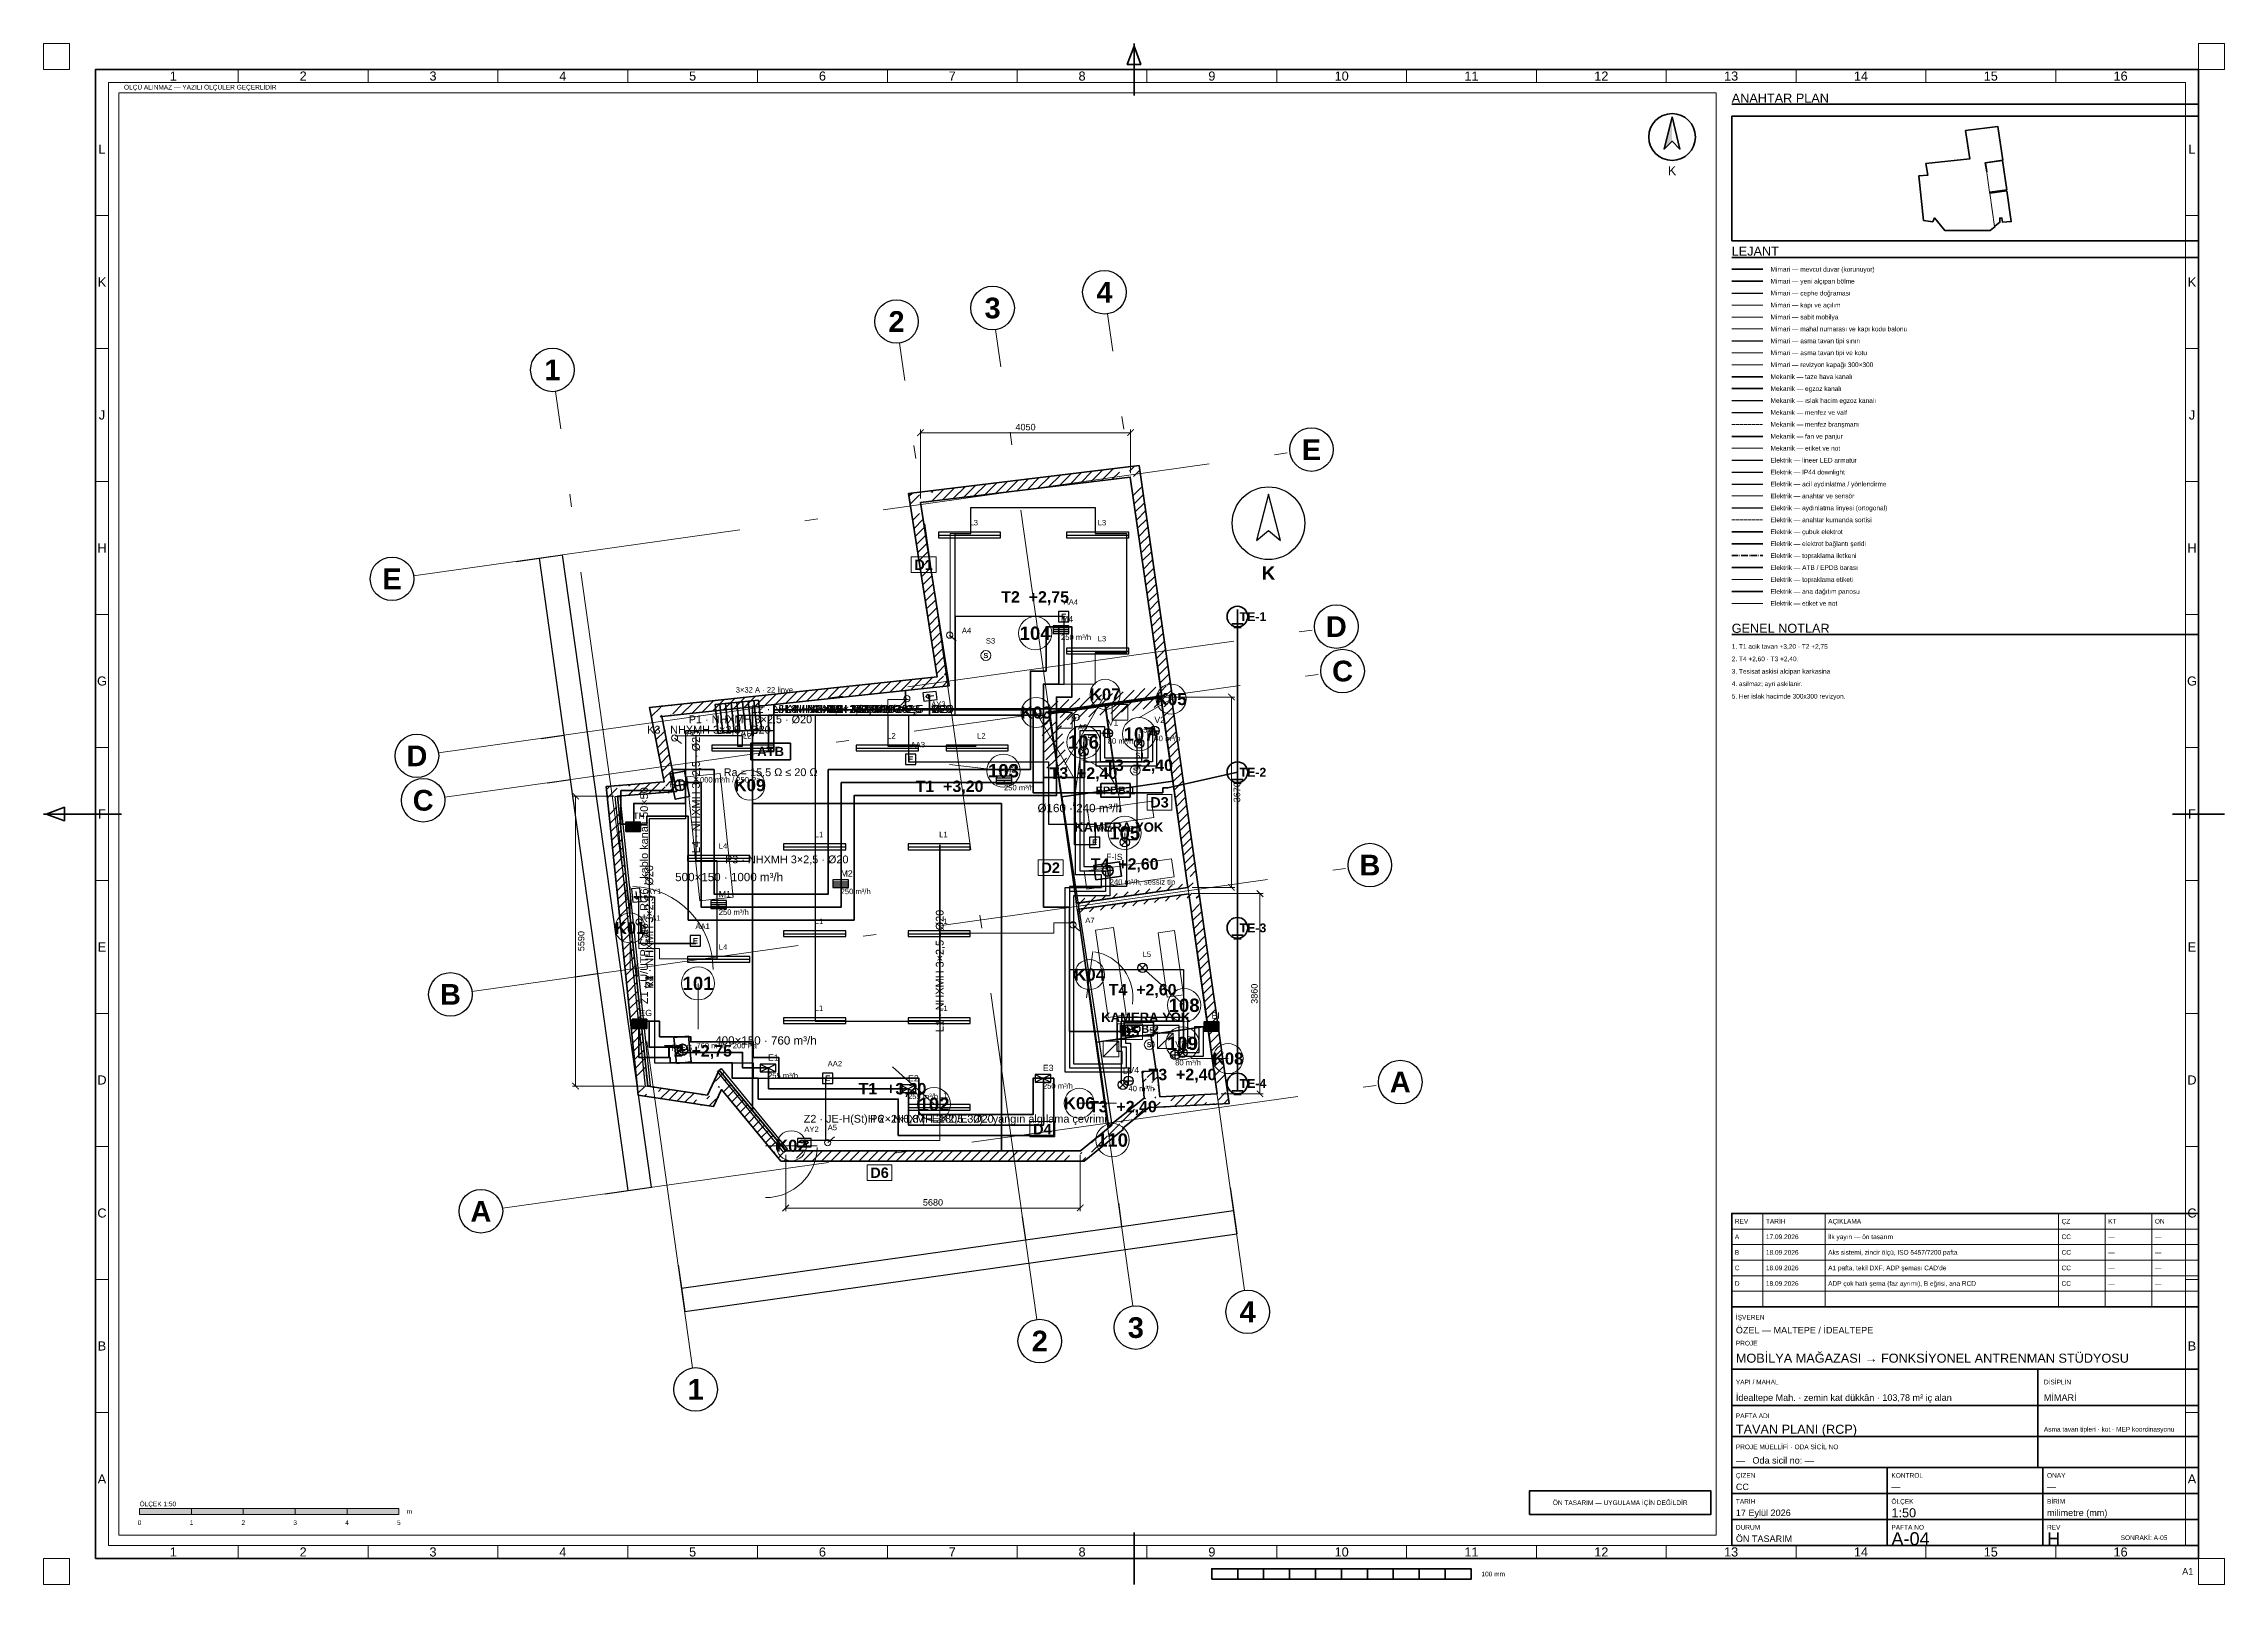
# Paper-space layout 'A-04 TAVAN PLANI (RCP)' of a CAD drawing. Header units: millimetres. Extents: x 0 to 841, y 0 to 594.
# The model-space entities are those that its viewports show. They can reach past a viewport. Long polylines and large blocks are cut down to what shows.
import ezdxf
from ezdxf.enums import TextEntityAlignment as Align

# ---------------------------------------------------------------- set-up
doc = ezdxf.new("R2010")
doc.units = ezdxf.units.MM
doc.linetypes.add('DASHDOT', pattern=[3.556, 2.54, -0.508, 0, -0.508])
doc.linetypes.add('DASHED', pattern=[1.524, 1.27, -0.254])
for name, color, linetype, lineweight in [('A-CEPHE', 5, 'Continuous', 25), ('A-DUVAR-MEVCUT', 8, 'Continuous', 35), ('A-DUVAR-YENI', 1, 'Continuous', 35), ('A-KAPI', 8, 'Continuous', 18), ('A-MAHAL', 250, 'Continuous', 18), ('A-MOBILYA', 9, 'Continuous', 18), ('A-TAVAN-KAPAK', 150, 'Continuous', 18), ('A-TAVAN-SINIR', 150, 'Continuous', 25), ('A-TAVAN-YAZI', 150, 'Continuous', 13), ('E-AYD-ACIL', 3, 'Continuous', 25), ('E-AYD-ANAHTAR', 2, 'Continuous', 18), ('E-AYD-ARMATUR', 2, 'Continuous', 25), ('E-AYD-DOWNLIGHT', 2, 'Continuous', 25), ('E-AYD-LINYE', 2, 'Continuous', 25), ('E-AYD-SORTI', 2, 'DASHED', 18), ('E-PANO', 7, 'Continuous', 50), ('E-TOPRAK-BARA', 3, 'Continuous', 50), ('E-TOPRAK-ELEKTROT', 3, 'Continuous', 50), ('E-TOPRAK-ILETKEN', 3, 'DASHDOT', 35), ('E-TOPRAK-SERIT', 3, 'Continuous', 50), ('E-TOPRAK-YAZI', 3, 'Continuous', 13), ('E-YAZI', 7, 'Continuous', 13), ('G-AKS-BALON', 8, 'Continuous', 25), ('G-AKS-HAT', 8, 'DASHDOT', 18), ('G-ANTET', 7, 'Continuous', 25), ('G-CERCEVE', 7, 'Continuous', 70), ('G-KUZEY', 7, 'Continuous', 25), ('G-OLCU', 7, 'Continuous', 13), ('G-OLCU-ZINCIR', 7, 'Continuous', 13), ('G-PAFTA-ZON', 8, 'Continuous', 13), ('G-YAZI', 7, 'Continuous', 18), ('M-HAVA-BESLEME', 3, 'Continuous', 35), ('M-HAVA-BRANSMAN', 3, 'DASHED', 18), ('M-HAVA-CIHAZ', 2, 'Continuous', 35), ('M-HAVA-EGZOZ', 1, 'Continuous', 35), ('M-HAVA-ISLAK', 6, 'Continuous', 25), ('M-HAVA-MENFEZ', 3, 'Continuous', 25), ('M-YAZI', 7, 'Continuous', 13)]:
    doc.layers.add(name, color=color, linetype=linetype, lineweight=lineweight)
doc.layers.add('G-VIEWPORT', color=251, linetype='Continuous', lineweight=13, plot=False)
doc.styles.add('GYM', font='arial.ttf')
doc.styles.add('GYM-B', font='arialbd.ttf')
doc.styles.add('OpenSansCondensed-Light', font='OpenSansCondensed-Light.ttf')
doc.dimstyles.new('EZDXF', dxfattribs={"dimtxt": 0.25, "dimasz": 0.175, "dimexe": 0.375, "dimexo": 0.125, "dimgap": 0.1, "dimtad": 1, "dimlfac": 100, "dimzin": 12, "dimdsep": 46, "dimtxsty": 'OpenSansCondensed-Light', "dimblk": 'ARCHTICK', "dimcen": 2.5, "dimazin": 3, "dimtfac": 0.5, "dimtmove": 2, "dimatfit": 3})
doc.dimstyles.new('GYM-50', dxfattribs={"dimscale": 50, "dimtxt": 2.5, "dimasz": 2.5, "dimexe": 1.25, "dimexo": 1.5, "dimgap": 0.9, "dimtad": 1, "dimdec": 0, "dimtxsty": 'GYM', "dimblk": 'ARCHTICK', "dimcen": 2.5, "dimclrd": 7, "dimclre": 7, "dimclrt": 7, "dimazin": 3, "dimtfac": 1, "dimtmove": 0, "dimatfit": 3, "dimlwd": 18, "dimlwe": 13})

psp = doc.layouts.new('A-04 TAVAN PLANI (RCP)')

# ---------------------------------------------------------------- texts
at = {"layer": 'G-ANTET', "style": 'GYM'}
for s, height, p in [('K', 3.5, (628, 545)), ('0', 1.8, (37, 23.8)), ('1', 1.8, (57, 23.8)), ('2', 1.8, (77, 23.8)), ('3', 1.8, (97, 23.8)), ('4', 1.8, (117, 23.8)), ('5', 1.8, (137, 23.8))]:
    psp.add_text(s, height=height, dxfattribs=at).set_placement(p, align=Align.MIDDLE_CENTER)
for s, height, p in [('A', 1.8, (652.2, 134)), ('REV', 1.8, (652.2, 140)), ('TARİH', 1.8, (664.2, 140)), ('17.09.2026', 1.8, (664.2, 134)), ('AÇIKLAMA', 1.8, (688.2, 140)), ('İlk yayın — ön tasarım', 1.8, (688.2, 134)), ('ÇZ', 1.8, (778.2, 140)), ('CC', 1.8, (778.2, 134)), ('KT', 1.8, (796.2, 140)), ('ON', 1.8, (814.2, 140)), ('B', 1.8, (652.2, 128)), ('18.09.2026', 1.8, (664.2, 128)), ('Aks sistemi, zincir ölçü, ISO 5457/7200 pafta', 1.8, (688.2, 128)), ('CC', 1.8, (778.2, 128)), ('—', 1.8, (796.2, 134)), ('—', 1.8, (796.2, 128)), ('—', 1.8, (814.2, 134)), ('—', 1.8, (814.2, 128)), ('C', 1.8, (652.2, 122)), ('18.09.2026', 1.8, (664.2, 122)), ("A1 pafta, tekil DXF, ADP şeması CAD'de", 1.8, (688.2, 122)), ('CC', 1.8, (778.2, 122)), ('—', 1.8, (796.2, 122)), ('—', 1.8, (814.2, 122)), ('D', 1.8, (652.2, 116)), ('18.09.2026', 1.8, (664.2, 116)), ('ADP çok hatlı şema (faz ayrımı), B eğrisi, ana RCD', 1.8, (688.2, 116)), ('CC', 1.8, (778.2, 116)), ('—', 1.8, (796.2, 116)), ('—', 1.8, (814.2, 116)), ('İŞVEREN', 1.8, (652.6, 103)), ('ÖZEL — MALTEPE / İDEALTEPE', 2.5, (652.6, 98)), ('PROJE', 1.8, (652.6, 93)), ('MOBİLYA MAĞAZASI → FONKSİYONEL ANTRENMAN STÜDYOSU', 3.5, (652.6, 87.2)), ('YAPI / MAHAL', 1.8, (652.6, 78)), ('DİSİPLİN', 1.8, (771.4, 78)), ('İdealtepe Mah. · zemin kat dükkân · 103,78 m² iç alan', 2.5, (652.6, 72)), ('MİMARİ', 2.5, (771.4, 72)), ('TAVAN PLANI (RCP)', 3.5, (652.6, 59.8)), ('PAFTA ADI', 1.8, (652.6, 65)), ('Asma tavan tipleri · kot · MEP koordinasyonu', 1.8, (771.4, 59.8)), ('PROJE MÜELLİFİ · ODA SİCİL NO', 1.8, (652.6, 53)), ('—   Oda sicil no: —', 2.5, (652.6, 47.8)), ('ÇİZEN', 1.8, (652.6, 42)), ('KONTROL', 1.8, (712.6, 42)), ('ONAY', 1.8, (772.6, 42)), ('CC', 2.5, (652.6, 37.6)), ('—', 2.5, (712.6, 37.6)), ('—', 2.5, (772.6, 37.6)), ('ÖLÇEK 1:50', 1.8, (37, 31)), ('m', 1.8, (140, 28.1)), ('TARİH', 1.8, (652.6, 32)), ('17 Eylül 2026', 2.5, (652.6, 27.6)), ('ÖLÇEK', 1.8, (712.6, 32)), ('1:50', 3.5, (712.6, 27.6)), ('BİRİM', 1.8, (772.6, 32)), ('milimetre (mm)', 2.5, (772.6, 27.6)), ('ÖN TASARIM', 2.5, (652.6, 17.6)), ('DURUM', 1.8, (652.6, 22)), ('A-04', 5, (712.6, 17.6)), ('PAFTA NO', 1.8, (712.6, 22)), ('REV', 1.8, (772.6, 22)), ('H', 5, (772.6, 17.6)), ('SONRAKİ: A-05', 1.8, (801, 18))]:
    psp.add_text(s, height=height, dxfattribs=at).set_placement(p, align=Align.MIDDLE_LEFT)
at = {"layer": 'G-ANTET', "color": 1, "style": 'GYM'}
psp.add_text('ÖN TASARIM — UYGULAMA İÇİN DEĞİLDİR', height=1.8, dxfattribs=at).set_placement((608, 31.5), align=Align.MIDDLE_CENTER)
at = {"layer": 'G-CERCEVE', "style": 'GYM'}
psp.add_text('100 mm', height=1.8, dxfattribs=at).set_placement((554.5, 4), align=Align.MIDDLE_LEFT)
psp.add_text('A1', height=2.5, dxfattribs=at).set_placement((829, 5), align=Align.MIDDLE_RIGHT)
at = {"layer": 'G-PAFTA-ZON', "style": 'GYM'}
for s, p in [('1', (50.03, 581.5)), ('2', (100.09, 581.5)), ('3', (150.16, 581.5)), ('4', (200.22, 581.5)), ('5', (250.28, 581.5)), ('6', (300.34, 581.5)), ('7', (350.41, 581.5)), ('8', (400.47, 581.5)), ('9', (450.53, 581.5)), ('10', (500.59, 581.5)), ('11', (550.66, 581.5)), ('12', (600.72, 581.5)), ('13', (650.78, 581.5)), ('14', (700.84, 581.5)), ('15', (750.91, 581.5)), ('16', (800.97, 581.5)), ('L', (22.5, 553.36)), ('L', (828.5, 553.36)), ('K', (22.5, 502.09)), ('K', (828.5, 502.09)), ('J', (22.5, 450.82)), ('J', (828.5, 450.82)), ('H', (22.5, 399.55)), ('H', (828.5, 399.55)), ('G', (22.5, 348.27)), ('G', (828.5, 348.27)), ('F', (22.5, 297)), ('F', (828.5, 297)), ('E', (22.5, 245.73)), ('E', (828.5, 245.73)), ('D', (22.5, 194.45)), ('D', (828.5, 194.45)), ('C', (22.5, 143.18)), ('C', (828.5, 143.18)), ('B', (22.5, 91.91)), ('B', (828.5, 91.91)), ('A', (22.5, 40.64)), ('A', (828.5, 40.64)), ('1', (50.03, 12.5)), ('2', (100.09, 12.5)), ('3', (150.16, 12.5)), ('4', (200.22, 12.5)), ('5', (250.28, 12.5)), ('6', (300.34, 12.5)), ('7', (350.41, 12.5)), ('8', (400.47, 12.5)), ('9', (450.53, 12.5)), ('10', (500.59, 12.5)), ('11', (550.66, 12.5)), ('12', (600.72, 12.5)), ('13', (650.78, 12.5)), ('14', (700.84, 12.5)), ('15', (750.91, 12.5)), ('16', (800.97, 12.5))]:
    psp.add_text(s, height=3.5, dxfattribs=at).set_placement(p, align=Align.MIDDLE_CENTER)
at = {"layer": 'G-YAZI', "style": 'GYM'}
for s, height, p in [('ÖLÇÜ ALINMAZ — YAZILI ÖLÇÜLER GEÇERLİDİR', 1.8, (31, 577.2)), ('ANAHTAR PLAN', 3.5, (651, 573)), ('LEJANT', 3.5, (651, 514)), ('Mimari — mevcut duvar (korunuyor)', 1.8, (666, 507)), ('Mimari — yeni alçıpan bölme', 1.8, (666, 502.4)), ('Mimari — cephe doğraması', 1.8, (666, 497.8)), ('Mimari — kapı ve açılım', 1.8, (666, 493.2)), ('Mimari — sabit mobilya', 1.8, (666, 488.6)), ('Mimari — mahal numarası ve kapı kodu balonu', 1.8, (666, 484)), ('Mimari — asma tavan tipi sınırı', 1.8, (666, 479.4)), ('Mimari — asma tavan tipi ve kotu', 1.8, (666, 474.8)), ('Mimari — revizyon kapağı 300×300', 1.8, (666, 470.2)), ('Mekanik — taze hava kanalı', 1.8, (666, 465.6)), ('Mekanik — egzoz kanalı', 1.8, (666, 461)), ('Mekanik — ıslak hacim egzoz kanalı', 1.8, (666, 456.4)), ('Mekanik — menfez ve valf', 1.8, (666, 451.8)), ('Mekanik — menfez branşmanı', 1.8, (666, 447.2)), ('Mekanik — fan ve panjur', 1.8, (666, 442.6)), ('Mekanik — etiket ve not', 1.8, (666, 438)), ('Elektrik — lineer LED armatür', 1.8, (666, 433.4)), ('Elektrik — IP44 downlight', 1.8, (666, 428.8)), ('Elektrik — acil aydınlatma / yönlendirme', 1.8, (666, 424.2)), ('Elektrik — anahtar ve sensör', 1.8, (666, 419.6)), ('Elektrik — aydınlatma linyesi (ortogonal)', 1.8, (666, 415)), ('Elektrik — anahtar kumanda sortisi', 1.8, (666, 410.4)), ('Elektrik — çubuk elektrot', 1.8, (666, 405.8)), ('Elektrik — elektrot bağlantı şeridi', 1.8, (666, 401.2)), ('Elektrik — topraklama iletkeni', 1.8, (666, 396.6)), ('Elektrik — ATB / EPDB barası', 1.8, (666, 392)), ('Elektrik — topraklama etiketi', 1.8, (666, 387.4)), ('Elektrik — ana dağıtım panosu', 1.8, (666, 382.8)), ('Elektrik — etiket ve not', 1.8, (666, 378.2)), ('GENEL NOTLAR', 3.5, (651, 368.6)), ('1. T1 acik tavan +3,20 · T2 +2,75', 1.8, (651, 361.6)), ('2. T4 +2,60 · T3 +2,40.', 1.8, (651, 356.8)), ('4. asilmaz; ayri askilanir.', 1.8, (651, 347.2)), ('3. Tesisat askisi alcipan karkasina', 1.8, (651, 352)), ('5. Her islak hacimde 300x300 revizyon.', 1.8, (651, 342.4))]:
    psp.add_text(s, height=height, dxfattribs=at).set_placement(p, align=Align.MIDDLE_LEFT)

msp = doc.modelspace()

# ---------------------------------------------------------------- texts
at = {"layer": 'A-MAHAL', "style": 'GYM-B'}
for s, height, p in [('D1', 200, (5900, 11300)), ('104', 256, (8050, 9980)), ('K07', 232, (9400, 8800.99963)), ('K03', 232, (8070, 8450.99963)), ('K05', 232, (10673.53829, 8710)), ('106', 256, (8981.23664, 7882.2495)), ('107', 256, (10054.23645, 8035.00017)), ('K09', 232, (2550, 7050)), ('103', 256, (7439.23048, 7330)), ('D3', 200, (10447.46134, 6720)), ('105', 256, (9777.09054, 6131.43909)), ('D2', 200, (8350, 5460)), ('K01', 232, (240, 4300)), ('K04', 232, (9100, 3400)), ('101', 256, (1550, 3230)), ('108', 256, (10922.70129, 2808.50033)), ('D5', 200, (9880, 2300)), ('109', 256, (10890.77574, 2073.62044)), ('K08', 232, (11770, 1780)), ('102', 256, (6100, 900)), ('K06', 232, (8900, 920)), ('D4', 200, (8190, 420)), ('K02', 232, (3350, 100)), ('110', 256, (9542.088, 208.58984)), ('D6', 200, (5050, -420))]:
    msp.add_text(s, height=height, dxfattribs=at).set_placement(p, align=Align.MIDDLE_CENTER)
at = {"layer": 'A-TAVAN-YAZI', "style": 'GYM-B'}
for s, p in [('T2  +2,75', (8050, 10680)), ('T3  +2,40', (8981.23664, 7282.2495)), ('T3  +2,40', (10054.23645, 7435.00017)), ('T1  +3,20', (6400, 7030)), ('T4  +2,60', (9777.09054, 5531.43909)), ('T4  +2,60', (10122.70129, 3108.50033)), ('T2  +2,75', (1550, 1930)), ('T1  +3,20', (5300, 1200)), ('T3  +2,40', (10890.77574, 1473.62044)), ('T3  +2,40', (9742.088, 855))]:
    msp.add_text(s, height=220, dxfattribs=at).set_placement(p, align=Align.MIDDLE_CENTER)
at = {"layer": 'E-TOPRAK-YAZI'}
for s, height, style, p in [('TE-1', 170, 'GYM-B', (12250, 10300)), ('ATB', 180, 'GYM-B', (2950, 7700)), ('Ra = 15,5 Ω ≤ 20 Ω', 150, 'GYM', (2950, 7300)), ('TE-2', 170, 'GYM-B', (12250, 7300)), ('EPDB-1', 150, 'GYM-B', (9600, 6950)), ('TE-3', 170, 'GYM-B', (12250, 4300)), ('EPDB-2', 150, 'GYM-B', (10050, 2350)), ('TE-4', 170, 'GYM-B', (12250, 1300))]:
    msp.add_text(s, height=height, dxfattribs=dict(at, style=style)).set_placement(p, align=Align.MIDDLE_CENTER)
at = {"layer": 'E-YAZI'}
for s, height, style, p in [('L2 · NHXMH 3×2,5 · Ø20', 150, 'GYM', (3760, 8520)), ('L6 · NHXMH 3×2,5 · Ø20', 150, 'GYM', (4160, 8520)), ('K4 · NHXMH 3×2,5 · Ø20', 150, 'GYM', (4410, 8520)), ('L3 · NHXMH 3×2,5 · Ø20', 150, 'GYM', (4410, 8520)), ('W1 · NHXMH 3×2,5 · Ø20', 150, 'GYM', (5260, 8520)), ('W2 · NHXMH 3×2,5 · Ø20', 150, 'GYM', (5260, 8520)), ('V2 · NHXMH 3×2,5 · Ø20', 150, 'GYM', (5260, 8520)), ('P5 · NHXMH 3×2,5 · Ø20', 150, 'GYM', (5260, 8520)), ('K2 · NHXMH 3×2,5 · Ø20', 150, 'GYM', (5260, 8520)), ('L5 · NHXMH 3×2,5 · Ø20', 150, 'GYM', (5260, 8520)), ('K3 · NHXMH 3×2,5 · Ø20', 150, 'GYM', (1760, 8120)), ('P1 · NHXMH 3×2,5 · Ø20', 150, 'GYM', (2560, 8320)), ('KAMERA YOK', 180, 'GYM-B', (9661.9429, 6242)), ('P3 · NHXMH 3×2,5 · Ø20', 150, 'GYM', (3260, 5620)), ('KAMERA YOK', 180, 'GYM-B', (10184.2467, 2578)), ('Z2 · JE-H(St)H 2×2×0,8 (FE180/E30) · yangın algılama çevrimi', 150, 'GYM', (6510, 620)), ('P6 · NHXMH 3×2,5 · Ø20', 150, 'GYM', (6060, 620))]:
    msp.add_text(s, height=height, dxfattribs=dict(at, style=style)).set_placement(p, align=Align.MIDDLE_CENTER)
at = {"layer": 'E-YAZI', "style": 'GYM'}
for s, p in [('L4 · NHXMH 3×2,5 · Ø20', (1510, 6920)), ('Z1 · U/UTP Cat6 + RG6 · kablo kanalı 50×50', (510, 4920)), ('P2 · NHXMH 3×2,5 · Ø20', (610, 4320)), ('P4 · NHXMH 3×2,5 · Ø20', (610, 4320)), ('K1 · NHXMH 3×2,5 · Ø20', (610, 4320)), ('V1 · NHXMH 3×2,5 · Ø20', (610, 4320)), ('L1 · NHXMH 3×2,5 · Ø20', (6210, 3470))]:
    msp.add_text(s, height=150, rotation=90, dxfattribs=at).set_placement(p, align=Align.MIDDLE_CENTER)
at = {"layer": 'G-AKS-BALON', "style": 'GYM-B'}
for s, p in [('3', (7229.60505, 16248.88931)), ('4', (9386.42289, 16552.01029)), ('2', (5377.23919, 15988.55627)), ('1', (-1258.20667, 15056.00517)), ('E', (13378.20927, 13519.68238)), ('E', (-4350.23863, 11028.11152)), ('D', (13857.833, 10106.98224)), ('C', (13978.16993, 9250.74044)), ('D', (-3870.61491, 7615.41138)), ('C', (-3750.27797, 6759.16958)), ('B', (14503.93786, 5509.70723)), ('B', (-3224.51004, 3018.13636)), ('A', (15091.55678, 1328.58142)), ('A', (-2636.89113, -1162.98945)), ('4', (12148.53164, -3101.41469)), ('3', (9991.7138, -3404.53567)), ('2', (8139.34795, -3664.86871)), ('1', (1503.90208, -4597.41981))]:
    msp.add_text(s, height=399, dxfattribs=at).set_placement(p, align=Align.MIDDLE_CENTER)
at = {"layer": 'M-YAZI', "style": 'GYM'}
for s, p in [('Ø160 · 240 m³/h', (8910, 6610)), ('500×150 · 1000 m³/h', (2150, 5280)), ('400×150 · 760 m³/h', (2860, 2130))]:
    msp.add_text(s, height=160, dxfattribs=at).set_placement(p, align=Align.MIDDLE_CENTER)

# ---------------------------------------------------------------- blocks, each defined once
blk = doc.blocks.new('G_KUZEY')
blk.add_lwpolyline([(0, 560), (-230, -330), (0, -140), (230, -330)], close=True)
blk.add_circle((0, 0), 700)
at = {"style": 'GYM-B'}
blk.add_text('K', height=260, dxfattribs=at).set_placement((0, -960), align=Align.MIDDLE_CENTER)
blk = doc.blocks.new('_ARCHTICK')
at = {"color": 0, "linetype": 'BYBLOCK', "const_width": 0.15}
blk.add_lwpolyline([(-0.5, -0.5), (0.5, 0.5)], dxfattribs=at)
blk = doc.blocks.new('M_MENFEZ_BESLEME')
for p, q in [((-150, 40), (150, 40)), ((-150, 0), (150, 0)), ((-150, -40), (150, -40))]:
    blk.add_line(p, q)
blk.add_lwpolyline([(-150, -75), (150, -75), (150, 75), (-150, 75)], close=True)
at = {"style": 'GYM'}
for tag, p, height in [('KOD', (0, 140), 120), ('DEBI', (0, -200), 105)]:
    blk.add_attdef(tag, p, '', height=height, dxfattribs=at)
blk = doc.blocks.new('M_MENFEZ_EGZOZ')
for p, q in [((-150, -75), (150, 75)), ((-150, 75), (150, -75))]:
    blk.add_line(p, q)
blk.add_lwpolyline([(-150, -75), (150, -75), (150, 75), (-150, 75)], close=True)
at = {"style": 'GYM'}
for tag, p, height in [('KOD', (0, 140), 120), ('DEBI', (0, -200), 105)]:
    blk.add_attdef(tag, p, '', height=height, dxfattribs=at)
blk = doc.blocks.new('M_VALF')
for p, q in [((-90, 0), (90, 0)), ((0, -90), (0, 90))]:
    blk.add_line(p, q)
blk.add_circle((0, 0), 90)
at = {"style": 'GYM'}
for tag, p, height in [('KOD', (0, 150), 120), ('DEBI', (0, -200), 105)]:
    blk.add_attdef(tag, p, '', height=height, dxfattribs=at)
blk = doc.blocks.new('M_FAN')
for q in [(-105, 0), (0, 105), (105, 0), (0, -105)]:
    blk.add_line((0, 0), q)
blk.add_lwpolyline([(-250, -140), (250, -140), (250, 140), (-250, 140)], close=True)
blk.add_circle((0, 0), 105)
at = {"style": 'GYM'}
for tag, p, height in [('KOD', (0, 210), 120), ('TANIM', (0, -270), 105)]:
    blk.add_attdef(tag, p, '', height=height, dxfattribs=at)
blk = doc.blocks.new('M_PANJUR')
for p, q in [((-140, 64), (140, 64)), ((-140, 32), (140, 32)), ((-140, 0), (140, 0)), ((-140, -32), (140, -32)), ((-140, -64), (140, -64))]:
    blk.add_line(p, q)
blk.add_lwpolyline([(-140, -90), (140, -90), (140, 90), (-140, 90)], close=True)
at = {"style": 'GYM'}
blk.add_attdef('KOD', (0, 150), '', height=120, dxfattribs=at)
blk = doc.blocks.new('E_ARMATUR_LINEER')
blk.add_line((-600, 0), (600, 0))
blk.add_lwpolyline([(-600, -55), (600, -55), (600, 55), (-600, 55)], close=True)
at = {"style": 'GYM'}
blk.add_attdef('LINYE', (0, 185), '', height=105, dxfattribs=at)
blk = doc.blocks.new('E_DOWNLIGHT')
for p, q in [((-64, -64), (64, 64)), ((-64, 64), (64, -64))]:
    blk.add_line(p, q)
blk.add_circle((0, 0), 90)
at = {"style": 'GYM'}
blk.add_attdef('LINYE', (0, 210), '', height=105, dxfattribs=at)
blk = doc.blocks.new('E_ACIL')
blk.add_lwpolyline([(-100, -100), (100, -100), (100, 100), (-100, 100)], close=True)
at = {"style": 'GYM-B'}
blk.add_text('E', height=110, dxfattribs=at).set_placement((0, 0), align=Align.MIDDLE_CENTER)
at = {"style": 'GYM'}
blk.add_attdef('KOD', (0, 230), '', height=105, dxfattribs=at)
blk = doc.blocks.new('E_YONLENDIRME')
for points in [[(-130, -80), (130, -80), (130, 80), (-130, 80)], [(30, 45), (80, 0), (30, -45)]]:
    blk.add_lwpolyline(points, close=True)
blk.add_lwpolyline([(-70, 0), (30, 0)])
at = {"style": 'GYM'}
blk.add_attdef('KOD', (0, 205), '', height=105, dxfattribs=at)
blk = doc.blocks.new('E_ANAHTAR')
blk.add_line((0, 0), (130, 110))
blk.add_circle((0, 0), 60)
at = {"style": 'GYM'}
blk.add_attdef('KOD', (0, 240), '', height=105, dxfattribs=at)
blk = doc.blocks.new('E_SENSOR')
blk.add_circle((0, 0), 95)
at = {"style": 'GYM-B'}
blk.add_text('S', height=100, dxfattribs=at).set_placement((0, 0), align=Align.MIDDLE_CENTER)
at = {"style": 'GYM'}
blk.add_attdef('KOD', (0, 230), '', height=105, dxfattribs=at)
blk = doc.blocks.new('E_PANO')
for p, q in [((-330, -280), (-330, 280)), ((-220, -280), (-220, 280)), ((-110, -280), (-110, 280)), ((0, -280), (0, 280)), ((110, -280), (110, 280)), ((220, -280), (220, 280)), ((330, -280), (330, 280))]:
    blk.add_line(p, q)
blk.add_lwpolyline([(-420, -280), (420, -280), (420, 280), (-420, 280)], close=True)
at = {"style": 'GYM'}
for tag, p, height in [('KOD', (0, 380), 120), ('TANIM', (0, -470), 105)]:
    blk.add_attdef(tag, p, '', height=height, dxfattribs=at)

# ---------------------------------------------------------------- dimensions: what is measured, and where the dimension line sits
at = {"layer": 'G-OLCU'}
for base, p1, p2 in [((5840, 13845), (5840, 12500), (9890, 12990)), ((3240, -1100), (3240, 0), (8920, 0))]:
    msp.add_linear_dim(base=base, p1=p1, p2=p2, dimstyle='GYM-50', dxfattribs=at).render()
for base, p1, p2 in [((11835, 8750), (10470, 8750), (11000, 5080)), ((-810, 6840), (0, 6840), (580, 1250)), ((12385, 1100), (11560, 1100), (11010, 4960))]:
    msp.add_linear_dim(base=base, p1=p1, p2=p2, angle=90, dimstyle='GYM-50', dxfattribs=at).render()
at = {"layer": 'G-OLCU-ZINCIR'}
for base, p1, p2, angle in [((650.79886, -700.93475), (-240.4424, -826.19055), (-1953.78991, 11364.91042), 98), ((-1028.54555, 8014.83818), (-1474.16618, 7952.21028), (-1953.78991, 11364.91042), 98), ((-908.20861, 7158.59638), (-1353.82924, 7095.96848), (-1474.16618, 7952.21028), 98), ((-382.44068, 3417.56316), (-828.06131, 3354.93527), (-1353.82924, 7095.96848), 98), ((205.17823, -763.56265), (-240.4424, -826.19055), (-828.06131, 3354.93527), 98), ((1292.35897, -3092.21235), (1167.10318, -2200.97108), (11811.73274, -704.96596), 8), ((9717.54279, -1453.70757), (9654.91489, -1008.08694), (11811.73274, -704.96596), 8), ((7865.17694, -1714.04061), (7802.54904, -1268.41998), (9654.91489, -1008.08694), 8), ((1229.73107, -2646.59171), (1167.10318, -2200.97108), (7802.54904, -1268.41998), 8)]:
    msp.add_linear_dim(base=base, p1=p1, p2=p2, angle=angle, dimstyle='EZDXF', dxfattribs=at).render()

# ---------------------------------------------------------------- hatches: boundary and pattern name
at = {"layer": 'A-DUVAR-MEVCUT'}
h = msp.add_hatch(dxfattribs=at)
h.set_pattern_fill('ANSI31', scale=40)
h.paths.add_polyline_path([(11012, 4959), (11563, 1104), (11760.98784, 1132.29865), (11209.98784, 4987.29865)])
h.paths.add_polyline_path([(11353, 1092.99729), (11563, 1104), (11532.98444, 1314), (11735.01704, 1314), (11773, 1048.25716), (11773, 914.72839), (11377.37373, 894), (11353, 894)])
h.paths.add_polyline_path([(11563, 1104), (10456, 1046), (10466.46442, 846.27395), (11573.46442, 904.27395)])
h.paths.add_polyline_path([(10432.29032, 1256), (10456, 1046), (10666, 1057.00271), (10666, 856.72839), (10278.39157, 836.42009), (10275.47486, 862.25383), (10246, 838.72565), (10246, 1256)])
h.paths.add_polyline_path([(10456, 1046), (10400, 1542), (10201.26266, 1519.56191), (10257.26266, 1023.56191)])
h.paths.add_polyline_path([(10190, 1332), (10190, 1534.60563), (10400, 1542), (10423.70968, 1332)])
h.paths.add_polyline_path([(10400, 1542), (10116, 1532), (10123.03789, 1332.12387), (10407.03789, 1342.12387)])
h.paths.add_polyline_path([(10326, 1322), (10129.89105, 1322), (10116, 1532), (10326, 1539.39437)])
h.paths.add_polyline_path([(10116, 1532), (10150, 1018), (10349.56388, 1031.20072), (10315.56388, 1545.20072)])
h.paths.add_polyline_path([(9940, 850.36842), (10150, 1018), (10136.10895, 1228), (10360, 1228), (10360, 840.69587), (10278.39157, 836.42009), (10275.47486, 862.25383), (10207.50852, 808), (9940, 808)])
h.paths.add_polyline_path([(10150, 1018), (9527.47436, 521.07164), (9652.24609, 364.7642), (10274.77173, 861.69256)])
h.paths.add_polyline_path([(9317.47436, 322.81752), (9531, 498), (9527.47436, 521.07164), (9737.47436, 688.70322), (9737.47436, 408.70048), (9618.47696, 311.07164), (9317.47436, 311.07164)])
h.paths.add_polyline_path([(9527.47436, 521.07164), (9531, 498), (9728.70495, 528.21182), (9725.17931, 551.28346)])
h.paths.add_polyline_path([(9321, 325.71005), (9531, 498), (9527.47436, 521.07164), (9741, 691.51754), (9741, 411.59301), (9590.35551, 288), (9321, 288)])
h.paths.add_polyline_path([(9531, 498), (8924, 0), (9050.85552, -154.62108), (9657.85552, 343.37892)])
h.paths.add_polyline_path([(9134, -86.40699), (8995.54426, -200), (8714, -200), (8714, 0), (8924, 0), (9134, 172.28995)])
h.paths.add_polyline_path([(8924, 0), (3241, 0), (3241, -200), (8924, -200)])
h.paths.add_polyline_path([(3067.59807, 210), (3241, 0), (3451, 0), (3451, -200), (3146.77475, -200), (3031, -59.78993), (3031, 210)])
h.paths.add_polyline_path([(3241, 0), (1957, 1555), (1802.78013, 1427.65703), (3086.78013, -127.34297)])
h.paths.add_polyline_path([(1858.5625, 1345), (1957, 1555), (2130.40193, 1345)])
h.paths.add_polyline_path([(1957, 1555), (1732, 1075), (1913.09179, 990.11322), (2138.09179, 1470.11322)])
h.paths.add_polyline_path([(1522, 904.11387), (1522, 1106.32697), (1732, 1075), (1830.4375, 1285), (1942, 1285), (1942, 1051.78408), (1854.44496, 865), (1784.19936, 865)])
h.paths.add_polyline_path([(1732, 1075), (579, 1247), (549.49132, 1049.18888), (1702.49132, 877.18888)])
h.paths.add_polyline_path([(557.26033, 1457), (579, 1247), (789, 1215.67303), (789, 1037), (631.19936, 1037), (396.03926, 1072.08026), (369, 1333.27294), (369, 1457)])
h.paths.add_polyline_path([(579, 1247), (0, 6840), (-198.93685, 6819.40561), (380.06315, 1226.40561)])
h.paths.add_polyline_path([(210, 6856.82218), (0, 6840), (21.73967, 6630), (-179.32916, 6630), (-210, 6926.27294), (-210, 7023.81848), (116.83741, 7050), (210, 7050)])
h.paths.add_polyline_path([(0, 6840), (1136, 6931), (1120.03003, 7130.36138), (-15.96997, 7039.36138)])
h.paths.add_polyline_path([(1094.75781, 7141), (1136, 6931), (926, 6914.17782), (926, 7141)])
h.paths.add_polyline_path([(1136, 6931), (853, 8372), (656.74886, 8333.45796), (939.74886, 6892.45796)])
h.paths.add_polyline_path([(1063, 8394.4824), (853, 8372), (894.24219, 8162), (690.42172, 8162), (643, 8403.46539), (643, 8550.6605), (935.73101, 8582), (1063, 8582)])
h.paths.add_polyline_path([(853, 8372), (6392, 8965), (6370.70986, 9163.8636), (831.70986, 8570.8636)])
h.paths.add_polyline_path([(6359.19864, 9175), (6392, 8965), (6182, 8942.5176), (6182, 9175)])
h.paths.add_polyline_path([(6392, 8965), (5840, 12499), (5642.39599, 12468.13486), (6194.39599, 8934.13486)])
h.paths.add_polyline_path([(6050, 12524.49073), (5840, 12499), (5872.80136, 12289), (5670.37631, 12289), (5630, 12547.49617), (5630, 12674.9773), (5910.28884, 12709), (6050, 12709)])
h.paths.add_polyline_path([(5840, 12499), (9885, 12990), (9860.90001, 13188.54267), (5815.90001, 12697.54267)])
h.paths.add_polyline_path([(9915.16355, 12780), (9885, 12990), (9675, 12964.50927), (9675, 13165.9773), (9955.28884, 13200), (10056.88905, 13200), (10095, 12934.6698), (10095, 12780)])
h.paths.add_polyline_path([(9885, 12990), (10491, 8771), (10688.96826, 8799.43536), (10082.96826, 13018.43536)])
h.paths.add_polyline_path([(10500.33896, 8561), (10473, 8753), (10281, 8725.32836), (10281, 8741.19293), (10491, 8771), (10460.83645, 8981), (10662.88905, 8981), (10701, 8715.6698), (10701, 8598.80247), (10697.05334, 8598.24229), (10701, 8570.52514), (10701, 8561)])
h.paths.add_polyline_path([(10491, 8771), (8314, 8462), (8342.10598, 8263.98471), (10519.10598, 8572.98471)])
h.paths.add_polyline_path([(8524, 8472.10401), (8329, 8444), (8356.21177, 8252), (8346.09066, 8252), (8314, 8462), (8524, 8491.80707)])
h.paths.add_polyline_path([(8314, 8462), (8485.61987, 7338.92633), (8683.32482, 7369.13815), (8511.70495, 8492.21182)])
h.paths.add_polyline_path([(8455.85699, 7548.92633), (8485.61987, 7338.92633), (8453.52921, 7548.92633)])
h.paths.add_polyline_path([(8485.61987, 7338.92633), (8329, 8444), (8130.97892, 8415.93487), (8287.59879, 7310.8612)])
h.paths.add_polyline_path([(8539, 8474.26586), (8329, 8444), (8358.76288, 8234), (8348.84129, 8234), (8314, 8462), (8539, 8493.93615)])
h.paths.add_polyline_path([(8329, 8444), (10473, 8753), (10444.47015, 8950.95466), (8300.47015, 8641.95466)])
h.paths.add_polyline_path([(10502.90199, 8543), (10473, 8753), (10263, 8722.73414), (10263, 8738.63803), (10491, 8771), (10463.4219, 8963), (10665.4745, 8963), (10683, 8840.98663), (10683, 8543)])
h.paths.add_polyline_path([(10473, 8753), (10996, 5080), (11194.00282, 5108.1937), (10671.00282, 8781.1937)])
h.paths.add_polyline_path([(11024.72088, 4870), (11012, 4959), (10786, 4926.84981), (10786, 5050.16768), (10996, 5080), (10966.09801, 5290), (11168.11534, 5290), (11206, 5023.93814), (11206, 4870)])
h.paths.add_polyline_path([(10996, 5080), (8876.81642, 4778.95156), (8904.94574, 4580.93959), (11024.12932, 4881.98803)])
h.paths.add_polyline_path([(9086.81642, 4685.12827), (8895.31677, 4657.88601), (8876.81642, 4778.95156), (9086.81642, 4808.78389)])
h.paths.add_polyline_path([(8876.81642, 4778.95156), (8895.31677, 4657.88601), (9093.02171, 4688.09783), (9074.52136, 4809.16338)])
h.paths.add_polyline_path([(9105.31677, 4687.76008), (8895.31677, 4657.88601), (8876.81642, 4778.95156), (9105.31677, 4811.41202)])
h.paths.add_polyline_path([(8895.31677, 4657.88601), (11012, 4959), (10983.8321, 5157.00649), (8867.14886, 4855.8925)])
h.paths.add_polyline_path([(11042.01556, 4749), (11012, 4959), (10802, 4929.12593), (10802, 5052.44061), (10996, 5080), (10983.32725, 5169), (11185.34458, 5169), (11222, 4911.57103), (11222, 4910.09728), (11221.04179, 4909.96115), (11222, 4903.25716), (11222, 4749)])

# ---------------------------------------------------------------- linework, layer by layer
at = {"layer": 'A-CEPHE'}
for points in [[(-44.75972, 6835.35588), (44.75972, 6844.64412), (624.75972, 1254.64412), (535.24028, 1245.35588)], [(3274.7883, 28.54425), (3205.2117, -28.54425), (1925.2117, 1531.45575), (1994.7883, 1588.54425)]]:
    msp.add_lwpolyline(points, close=True, dxfattribs=at)
at = {"layer": 'A-DUVAR-MEVCUT'}
for points in [[(11221.04179, 4909.96115), (11791.94357, 915.72091), (10278.39157, 836.42009), (10275.47486, 862.25383), (9742.65371, 436.93168), (9745.91018, 415.62146), (8995.54426, -200), (3146.77475, -200), (2003.97522, 1183.99787), (1849.85398, 855.2059), (396.03926, 1072.08026), (-220.01508, 7023.01622), (896.54259, 7112.45878), (614.68743, 8547.62938), (6162.00312, 9141.51965), (5610.45834, 12672.60525), (10055.14799, 13212.12135), (10717.45096, 8601.13749), (10697.05334, 8598.24229), (11222.20569, 4910.1265)], [(11012, 4959), (11563, 1104), (10456, 1046), (10400, 1542), (10116, 1532), (10150, 1018), (9527.47436, 521.07164), (9531, 498), (8924, 0), (3241, 0), (1957, 1555), (1732, 1075), (579, 1247), (0, 6840), (1136, 6931), (853, 8372), (6392, 8965), (5840, 12499), (9885, 12990), (10491, 8771), (8314, 8462), (8485.61987, 7338.92633), (8329, 8444), (10473, 8753), (10996, 5080), (8876.81642, 4778.95156), (8895.31677, 4657.88601)]]:
    msp.add_lwpolyline(points, close=True, dxfattribs=at)
at = {"layer": 'A-DUVAR-YENI'}
for points in [[(10473, 8753), (8329, 8444), (8849, 4775), (10996, 5080)], [(9403.29452, 8580.48246), (9631.66352, 6976.65965), (8558.61802, 6823.86825), (8331.29042, 8427.83935)], [(10475.81937, 8733.19972), (10704.18837, 7129.37691), (9632.65354, 6976.80062), (9404.28454, 8580.62343)], [(11012, 4959), (8868, 4654), (9466, 472), (10150, 1018), (10116, 1532), (10400, 1542), (10456, 1046), (11563, 1104)], [(10280.14346, 2245.09933), (10380.77907, 1541.32321), (10116, 1532), (10150, 1018), (9496.83309, 496.61238), (9463.16892, 491.79861), (9233.85158, 2095.4861)], [(11377.47369, 2402.01073), (11563, 1104), (10456, 1046), (10400, 1542), (10381.78418, 1541.3586), (10281.13339, 2245.24089)]]:
    msp.add_lwpolyline(points, close=True, dxfattribs=at)
at = {"layer": 'A-KAPI'}
for p, q in [((8787.3721, 6654.37937), (8912.6279, 7545.62063)), ((240, 3500), (240, 5100)), ((9037.3721, 2954.37937), (9162.6279, 3845.62063)), ((2850, 100), (3850, 100))]:
    msp.add_line(p, q, dxfattribs=at)
for centre, radius, start, end in [((8787.3721, 6654.37937), 900, -8, 80), ((240, 3500), 1600, 0, 88), ((9037.3721, 2954.37937), 900, -8, 80), ((2850, 100), 1000, -90, -2)]:
    msp.add_arc(centre, radius, start, end, dxfattribs=at)
at = {"layer": 'A-MAHAL'}
for p, q in [((8850, 7100), (8070, 8450.99963)), ((8620, 7450), (9400, 8800.99963)), ((10050, 8350), (10673.53829, 8710)), ((10054.23645, 7855.00017), (10054.23645, 8035.00017)), ((8981.23664, 7702.2495), (8981.23664, 7882.2495)), ((6400, 7450), (7439.23048, 7330)), ((2550, 7050), (2550, 7050)), ((9777.09054, 5951.43909), (9777.09054, 6131.43909)), ((240, 4300), (240, 4300)), ((9100, 3400), (9100, 3400)), ((10122.70129, 3528.50033), (10922.70129, 2808.50033)), ((1550, 2350), (1550, 3230)), ((10890.77574, 1893.62044), (10890.77574, 2073.62044)), ((11050, 1780), (11770, 1780)), ((5300, 1620), (6100, 900)), ((9620, 920), (8900, 920)), ((3350, 100), (3350, 100))]:
    msp.add_line(p, q, dxfattribs=at)
for points in [[(5660, 11150), (6140, 11150), (6140, 11450), (5660, 11450)], [(10207.46134, 6570), (10687.46134, 6570), (10687.46134, 6870), (10207.46134, 6870)], [(8110, 5310), (8590, 5310), (8590, 5610), (8110, 5610)], [(9640, 2150), (10120, 2150), (10120, 2450), (9640, 2450)], [(7950, 270), (8430, 270), (8430, 570), (7950, 570)], [(4810, -570), (5290, -570), (5290, -270), (4810, -270)]]:
    msp.add_lwpolyline(points, close=True, dxfattribs=at)
for centre, radius in [((8050, 9980), 320), ((9400, 8800.99963), 290), ((10673.53829, 8710), 290), ((8070, 8450.99963), 290), ((8981.23664, 7882.2495), 320), ((10054.23645, 8035.00017), 320), ((7439.23048, 7330), 320), ((2550, 7050), 290), ((9777.09054, 6131.43909), 320), ((240, 4300), 290), ((1550, 3230), 320), ((9100, 3400), 290), ((10922.70129, 2808.50033), 320), ((10890.77574, 2073.62044), 320), ((11770, 1780), 290), ((6100, 900), 320), ((8900, 920), 290), ((9542.088, 208.58984), 320), ((3350, 100), 290)]:
    msp.add_circle(centre, radius, dxfattribs=at)
at = {"layer": 'A-MOBILYA'}
for points in [[(1977.78546, 7277.39803), (1331.34623, 7209.45452), (1582.21454, 4822.60197), (2228.65377, 4890.54548)], [(9058.45138, 6566.50755), (9103.4583, 6249.68839), (10341.03313, 6425.49665), (10296.02621, 6742.31581)], [(8998.13474, 5391.34292), (9047.36105, 5044.82197), (10730.46282, 5283.9212), (10681.23651, 5630.44215)], [(9561.81032, 4306.5688), (9215.33462, 4257.02493), (9455.97628, 2574.143), (9802.45197, 2623.68687)], [(10737.02973, 4247.3292), (10420.25195, 4202.03195), (10597.19435, 2964.61876), (10913.97212, 3009.91602)]]:
    msp.add_lwpolyline(points, close=True, dxfattribs=at)
at = {"layer": 'A-TAVAN-KAPAK'}
for p, q in [((8461.29042, 8150.48246), (8761.29042, 8450.48246)), ((9534.28454, 8303.19972), (9834.28454, 8603.19972)), ((9363.85158, 1815.09933), (9663.85158, 2115.09933)), ((10411.13339, 1972.01073), (10711.13339, 2272.01073))]:
    msp.add_line(p, q, dxfattribs=at)
for points in [[(8461.29042, 8150.48246), (8761.29042, 8150.48246), (8761.29042, 8450.48246), (8461.29042, 8450.48246)], [(9534.28454, 8303.19972), (9834.28454, 8303.19972), (9834.28454, 8603.19972), (9534.28454, 8603.19972)], [(9363.85158, 1815.09933), (9663.85158, 1815.09933), (9663.85158, 2115.09933), (9363.85158, 2115.09933)], [(10411.13339, 1972.01073), (10711.13339, 1972.01073), (10711.13339, 2272.01073), (10411.13339, 2272.01073)]]:
    msp.add_lwpolyline(points, close=True, dxfattribs=at)
at = {"layer": 'A-TAVAN-SINIR'}
for points in [[(5550, 8520), (5550, 8874.85629), (6392, 8965), (5840, 12499), (9885, 12990), (10491, 8771), (8722.62783, 8520)], [(8924, 0), (7400, 0), (7400, 6700), (2600, 6700), (2600, 8559.03214), (5550, 8874.85629), (5550, 8520), (8722.62783, 8520), (8314, 8462), (9531, 498)], [(1957, 1555), (1732, 1075), (579, 1247), (0, 6840), (1136, 6931), (853, 8372), (2600, 8559.03214), (2600, 776.28894)], [(9403.29452, 8580.48246), (9631.66352, 6976.65965), (8558.61802, 6823.86825), (8331.29042, 8427.83935)], [(10475.81937, 8733.19972), (10704.18837, 7129.37691), (9632.65354, 6976.80062), (9404.28454, 8580.62343)], [(10996, 5080), (8849, 4775), (8558.75834, 6822.87818), (8558.75899, 6822.87824), (10704.32934, 7128.3869)], [(7400, 6700), (7400, 0), (3241, 0), (2600, 776.28894), (2600, 6700)], [(8868, 4654), (11012, 4959), (11377.3322, 2403.00067), (11377.33214, 2403.00066), (9233.71003, 2096.47603)], [(10280.14346, 2245.09933), (10380.77907, 1541.32321), (10116, 1532), (10150, 1018), (9496.83309, 496.61238), (9463.16892, 491.79861), (9233.85158, 2095.4861)], [(11377.47369, 2402.01073), (11563, 1104), (10456, 1046), (10400, 1542), (10381.78418, 1541.3586), (10281.13339, 2245.24089)]]:
    msp.add_lwpolyline(points, close=True, dxfattribs=at)
at = {"layer": 'E-AYD-LINYE'}
for p, q in [((6810, 11900), (6810, 12400)), ((6810, 12400), (9210, 12400)), ((9210, 12400), (9210, 11900)), ((6510, 8400), (6510, 11900)), ((6510, 11900), (6810, 11900)), ((9210, 11900), (9810, 11900)), ((9810, 11900), (9810, 9600)), ((8610, 10300), (6510, 10300)), ((6510, 10300), (6510, 8500)), ((8610, 9000), (8610, 10300)), ((9810, 9600), (9210, 9600)), ((8210, 7200), (8210, 9000)), ((8210, 9000), (8610, 9000)), ((6510, 8500), (3010, 8500)), ((3010, 8500), (3010, 8100)), ((6010, 8400), (6010, 8800)), ((6010, 8800), (6010, 8400)), ((3010, 8100), (1310, 8100)), ((1310, 8100), (1310, 6400)), ((2410, 8000), (1510, 8000)), ((1510, 8000), (1510, 5600)), ((2310, 8400), (3810, 8400)), ((2310, 8400), (5210, 8400)), ((2310, 8400), (6510, 8400)), ((2310, 8400), (2310, 7800)), ((2310, 8400), (8210, 8400)), ((2310, 8400), (6010, 8400)), ((2410, 7800), (2410, 8000)), ((3810, 8400), (3810, 5900)), ((5210, 8400), (5210, 7800)), ((6010, 8400), (5610, 8400)), ((5610, 8400), (5610, 7500)), ((8210, 8400), (8210, 7200)), ((2310, 7800), (2410, 7800)), ((5210, 7800), (6910, 7800)), ((9010, 7200), (9010, 7700)), ((9010, 7700), (9010, 7500)), ((10110, 7900), (10010, 7900)), ((10010, 7900), (10010, 6000)), ((10110, 7500), (10110, 7900)), ((5610, 7500), (8310, 7500)), ((8210, 7200), (9010, 7200)), ((8810, 7200), (8210, 7200)), ((8310, 7500), (8310, 6300)), ((8810, 5900), (8810, 7200)), ((9010, 7500), (10110, 7500)), ((1310, 6400), (610, 6400)), ((610, 6400), (610, 4000)), ((3810, 5900), (3810, 4200)), ((6210, 4200), (6210, 5900)), ((6210, 5900), (6210, 800)), ((8310, 6300), (9210, 6300)), ((9210, 5900), (8810, 5900)), ((9210, 6300), (9210, 5900)), ((10010, 6000), (9810, 6000)), ((9810, 6000), (9810, 5100)), ((1510, 5600), (1910, 5600)), ((1910, 5600), (1910, 3700)), ((9810, 5100), (8710, 5100)), ((8710, 5100), (8710, 3500)), ((410, 4900), (310, 4900)), ((310, 4900), (710, 4900)), ((410, 4000), (410, 4900)), ((710, 4900), (710, 1700)), ((1510, 4000), (410, 4000)), ((610, 4000), (1510, 4000)), ((3810, 4200), (3810, 2500)), ((6210, 2500), (6210, 4200)), ((8710, 3500), (10110, 3500)), ((10110, 3500), (10910, 3500)), ((10910, 3500), (10910, 1900)), ((3810, 2500), (6210, 2500)), ((10910, 2500), (9710, 2500)), ((9710, 2500), (9710, 1300)), ((10910, 1900), (10910, 2500)), ((710, 1700), (2610, 1700)), ((2610, 1700), (2610, 1400)), ((2610, 1400), (4010, 1400)), ((4010, 1400), (4010, 200)), ((4010, 200), (3610, 200))]:
    msp.add_line(p, q, dxfattribs=at)
at = {"layer": 'E-AYD-SORTI'}
for p, q in [((6410, 9900), (6410, 11900)), ((6410, 11900), (6810, 11900)), ((9210, 9000), (9210, 9600)), ((8210, 7200), (8210, 9000)), ((8210, 9000), (9210, 9000)), ((5610, 8700), (5210, 8700)), ((5210, 8700), (5210, 7800)), ((1110, 8000), (2410, 8000)), ((2410, 8000), (2410, 7800)), ((8810, 8400), (8810, 7200)), ((8810, 7200), (8210, 7200)), ((410, 4400), (410, 3900)), ((8810, 4400), (8410, 4400)), ((8410, 4400), (8410, 4200)), ((410, 3900), (810, 3900)), ((810, 3900), (810, 3700)), ((8410, 4200), (6210, 4200)), ((810, 3700), (1910, 3700)), ((6210, 200), (6210, 800)), ((4010, 200), (6210, 200))]:
    msp.add_line(p, q, dxfattribs=at)
at = {"layer": 'E-TOPRAK-BARA'}
for points in [[(2570, 7540), (3330, 7540), (3330, 7860), (2570, 7860)], [(9320, 6820), (9880, 6820), (9880, 7080), (9320, 7080)], [(9770, 2220), (10330, 2220), (10330, 2480), (9770, 2480)]]:
    msp.add_lwpolyline(points, close=True, dxfattribs=at)
at = {"layer": 'E-TOPRAK-ELEKTROT'}
for p, q in [((11840, 10160), (12060, 10160)), ((11950, 10160), (11950, 10440)), ((11880, 10090), (12020, 10090)), ((11840, 7160), (12060, 7160)), ((11950, 7160), (11950, 7440)), ((11880, 7090), (12020, 7090)), ((11950, 4160), (11950, 4440)), ((11840, 4160), (12060, 4160)), ((11880, 4090), (12020, 4090)), ((11950, 1160), (11950, 1440)), ((11840, 1160), (12060, 1160)), ((11880, 1090), (12020, 1090))]:
    msp.add_line(p, q, dxfattribs=at)
for centre in [(11950, 10300), (11950, 7300), (11950, 4300), (11950, 1300)]:
    msp.add_circle(centre, 200, dxfattribs=at)
at = {"layer": 'E-TOPRAK-ILETKEN'}
msp.add_line((11950, 7300), (10610, 7000), dxfattribs=at)
for points in [[(10610, 7000), (10510, 7000), (10510, 6900), (8010, 6900), (8010, 8500), (3010, 8500), (3010, 7700), (2910, 7700)], [(2910, 7700), (2910, 8400), (8210, 8400), (8210, 6900), (9610, 6900)], [(2910, 7700), (2910, 8400), (8210, 8400), (8210, 4700), (8710, 4700), (8710, 2300), (10010, 2300)]]:
    msp.add_lwpolyline(points, dxfattribs=at)
at = {"layer": 'E-TOPRAK-SERIT'}
msp.add_lwpolyline([(11950, 10300), (11950, 7300), (11950, 4300), (11950, 1300)], dxfattribs=at)
at = {"layer": 'G-AKS-BALON'}
for centre in [(9386.42289, 16552.01029), (5377.23919, 15988.55627), (7229.60505, 16248.88931), (-1258.20667, 15056.00517), (13378.20927, 13519.68238), (-4350.23863, 11028.11152), (13857.833, 10106.98224), (13978.16993, 9250.74044), (-3870.61491, 7615.41138), (-3750.27797, 6759.16958), (14503.93786, 5509.70723), (-3224.51004, 3018.13636), (15091.55678, 1328.58142), (-2636.89113, -1162.98945), (12148.53164, -3101.41469), (8139.34795, -3664.86871), (9991.7138, -3404.53567), (1503.90208, -4597.41981)]:
    msp.add_circle(centre, 420, dxfattribs=at)
at = {"layer": 'G-AKS-HAT'}
for p, q in [((12090.07894, -2685.5021), (9444.87559, 16136.0977)), ((8080.89524, -3248.95612), (5435.6919, 15572.64368)), ((9933.2611, -2988.62308), (7288.05775, 15832.97672)), ((1445.44938, -4181.50722), (-1199.75397, 14640.09258)), ((-3934.32604, 11086.56422), (12962.29668, 13461.22968)), ((-3454.70232, 7673.86408), (13441.92041, 10048.52954)), ((-3334.36538, 6817.62228), (13562.25734, 9192.28774)), ((-2808.59745, 3076.58907), (14088.02527, 5451.25453)), ((-2220.97854, -1104.53675), (14675.64419, 1270.12871))]:
    msp.add_line(p, q, dxfattribs=at)
at = {"layer": 'M-HAVA-BESLEME'}
msp.add_lwpolyline([(60, 6950), (1060, 6950), (1060, 7350), (1860, 7350), (1860, 4950), (4060, 4950), (4060, 7350), (7960, 7350), (7960, 9250), (8260, 9250), (8260, 10100), (8760, 10100), (8760, 8750), (8460, 8750), (8460, 6850), (4560, 6850), (4560, 4450), (1360, 4450), (1360, 6450), (560, 6450), (560, 6300), (60, 6300)], close=True, dxfattribs=at)
msp.add_lwpolyline([(310, 6300), (310, 6700), (1310, 6700), (1310, 7100), (1610, 7100), (1610, 4700), (4310, 4700), (4310, 7100), (8210, 7100), (8210, 9000), (8510, 9000), (8510, 10100)], dxfattribs=at)
at = {"layer": 'M-HAVA-BRANSMAN'}
for p, q in [((8510, 10050), (8550, 10050)), ((8550, 10050), (8550, 10050)), ((9310, 8050), (9450, 8050)), ((9450, 8050), (9450, 8050)), ((10310, 8100), (10350, 8100)), ((10350, 8100), (10350, 8100)), ((7450, 7100), (7450, 7150)), ((7450, 7100), (7450, 7100)), ((4310, 5150), (4300, 5150)), ((4300, 5150), (4300, 5150)), ((1950, 4700), (1950, 4750)), ((1950, 4700), (1950, 4700)), ((10910, 1900), (10750, 1900)), ((10750, 1900), (10750, 1850)), ((2900, 1600), (2900, 1600)), ((2900, 1600), (2900, 1600)), ((8210, 1400), (8200, 1400)), ((8200, 1400), (8200, 1400)), ((9810, 1600), (9850, 1600)), ((9850, 1600), (9850, 1350)), ((5600, 1200), (5600, 1200)), ((5600, 1200), (5600, 1200))]:
    msp.add_line(p, q, dxfattribs=at)
at = {"layer": 'M-HAVA-EGZOZ'}
msp.add_lwpolyline([(810, 2200), (1410, 2200), (1410, 2100), (2610, 2100), (2610, 1800), (3110, 1800), (3110, 1400), (5810, 1400), (5810, 700), (8010, 700), (8010, 1400), (8410, 1400), (8410, 300), (5410, 300), (5410, 1000), (2710, 1000), (2710, 1400), (2210, 1400), (2210, 1700), (1010, 1700), (1010, 1800), (410, 1800), (410, 2500), (810, 2500)], close=True, dxfattribs=at)
msp.add_lwpolyline([(610, 2500), (610, 2000), (1210, 2000), (1210, 1900), (2410, 1900), (2410, 1600), (2910, 1600), (2910, 1200), (5610, 1200), (5610, 500), (8210, 500), (8210, 1400)], dxfattribs=at)
at = {"layer": 'M-HAVA-ISLAK'}
msp.add_lwpolyline([(10390, 7420), (9230, 7420), (9230, 8020), (8990, 8020), (8990, 5480), (9490, 5480), (9490, 4920), (8790, 4920), (8790, 1680), (9730, 1680), (9730, 1920), (9630, 1920), (9630, 2580), (10990, 2580), (10990, 1980), (11130, 1980), (11130, 2400), (11290, 2400), (11290, 1820), (10830, 1820), (10830, 2420), (9790, 2420), (9790, 2080), (9890, 2080), (9890, 1520), (8630, 1520), (8630, 5080), (9330, 5080), (9330, 5320), (8830, 5320), (8830, 8180), (9390, 8180), (9390, 7580), (10230, 7580), (10230, 8100), (10390, 8100)], close=True, dxfattribs=at)
msp.add_lwpolyline([(10310, 8100), (10310, 7500), (9310, 7500), (9310, 8100), (8910, 8100), (8910, 5400), (9410, 5400), (9410, 5000), (8710, 5000), (8710, 1600), (9810, 1600), (9810, 2000), (9710, 2000), (9710, 2500), (10910, 2500), (10910, 1900), (11210, 1900), (11210, 2400)], dxfattribs=at)

# ---------------------------------------------------------------- block references
at = {"layer": 'E-AYD-ACIL'}
for name, p, values in [('E_ACIL', (8600, 10300), {'KOD': 'AA4'}), ('E_ACIL', (5650, 7550), {'KOD': 'AA3'}), ('E_ACIL', (9200, 5950), {'KOD': 'AA5'}), ('E_ACIL', (1500, 4050), {'KOD': 'AA1'}), ('E_ACIL', (4050, 1400), {'KOD': 'AA2'}), ('E_YONLENDIRME', (3600, 160), {'KOD': 'AY2'})]:
    msp.add_blockref(name, p, dxfattribs=at).add_auto_attribs(values)
ref = msp.add_blockref('E_YONLENDIRME', (6024, 8765), dxfattribs=dict(at, rotation=186.1))
ref.add_attrib('KOD', 'AY3', (6045.78413, 8561.16072), dxfattribs={"layer": '0', "height": 105, "style": 'GYM'})
ref = msp.add_blockref('E_YONLENDIRME', (359, 4930), dxfattribs=dict(at, rotation=275.9))
ref.add_attrib('KOD', 'AY1', (562.91408, 4951.07247), dxfattribs={"layer": '0', "height": 105, "style": 'GYM'})
at = {"layer": 'E-AYD-ANAHTAR'}
ref = msp.add_blockref('E_ANAHTAR', (6401, 9942), dxfattribs=dict(at, rotation=278.9))
ref.add_attrib('KOD', 'A4', (6638.11037, 9979.13049), dxfattribs={"layer": '0', "height": 105, "style": 'GYM'})
for name, p, values in [('E_SENSOR', (7100, 9550), {'KOD': 'S3'}), ('E_SENSOR', (9980, 7340), {'KOD': 'S1'}), ('E_SENSOR', (10250, 2050), {'KOD': 'S2'}), ('E_ANAHTAR', (4050, 160), {'KOD': 'A5'})]:
    msp.add_blockref(name, p, dxfattribs=at).add_auto_attribs(values)
ref = msp.add_blockref('E_ANAHTAR', (5577, 8717), dxfattribs=dict(at, rotation=186.1))
ref.add_attrib('KOD', 'A3', (5602.50338, 8478.35889), dxfattribs={"layer": '0', "height": 105, "style": 'GYM'})
ref = msp.add_blockref('E_ANAHTAR', (8842, 8356), dxfattribs=dict(at, rotation=188.2))
ref.add_attrib('KOD', 'A6', (8876.23094, 8118.4537), dxfattribs={"layer": '0', "height": 105, "style": 'GYM'})
ref = msp.add_blockref('E_ANAHTAR', (1097, 7959), dxfattribs=dict(at, rotation=281.1))
ref.add_attrib('KOD', 'A2', (1332.51024, 8005.20527), dxfattribs={"layer": '0', "height": 105, "style": 'GYM'})
ref = msp.add_blockref('E_ANAHTAR', (412, 4412), dxfattribs=dict(at, rotation=275.9))
ref.add_attrib('KOD', 'A1', (650.72868, 4436.67021), dxfattribs={"layer": '0', "height": 105, "style": 'GYM'})
ref = msp.add_blockref('E_ANAHTAR', (8779, 4359), dxfattribs=dict(at, rotation=278.1))
ref.add_attrib('KOD', 'A7', (9016.60568, 4392.8163), dxfattribs={"layer": '0', "height": 105, "style": 'GYM'})
at = {"layer": 'E-AYD-ARMATUR'}
for p, values in [((6785, 11873), {'LINYE': 'L3'}), ((9256, 11873), {'LINYE': 'L3'}), ((9256, 9637), {'LINYE': 'L3'}), ((2416, 7765), {'LINYE': 'L2'}), ((5199, 7765), {'LINYE': 'L2'}), ((6932, 7765), {'LINYE': 'L2'}), ((1950, 5641), {'LINYE': 'L4'}), ((3800, 5862), {'LINYE': 'L1'}), ((6200, 5862), {'LINYE': 'L1'}), ((3800, 4188), {'LINYE': 'L1'}), ((6200, 4188), {'LINYE': 'L1'}), ((1950, 3695), {'LINYE': 'L4'}), ((3800, 2513), {'LINYE': 'L1'}), ((6200, 2513), {'LINYE': 'L1'}), ((6200, 838), {'LINYE': 'L1'})]:
    msp.add_blockref('E_ARMATUR_LINEER', p, dxfattribs=at).add_auto_attribs(values)
at = {"layer": 'E-AYD-DOWNLIGHT'}
for p in [(8981.23664, 7702.2495), (10054.23645, 7855.00017), (9777.09054, 5951.43909), (10122.70129, 3528.50033), (10890.77574, 1893.62044), (9742.088, 1275)]:
    msp.add_blockref('E_DOWNLIGHT', p, dxfattribs=at).add_auto_attribs({'LINYE': 'L5'})
at = {"layer": 'E-PANO'}
ref = msp.add_blockref('E_PANO', (2327, 8369), dxfattribs=dict(at, rotation=186.1))
ref.add_attrib('KOD', 'ADP', (2367.38035, 7991.15158), dxfattribs={"layer": '0', "height": 120, "style": 'GYM'})
ref.add_attrib('TANIM', '3×32 A · 22 linye', (2277.05589, 8836.33883), dxfattribs={"layer": '0', "height": 105, "style": 'GYM'})
ref = msp.add_blockref('E_PANO', (2327, 8369), dxfattribs=dict(at, rotation=186.1))
ref.add_attrib('KOD', 'ADP', (2367.38035, 7991.15158), dxfattribs={"layer": '0', "height": 120, "style": 'GYM'})
ref.add_attrib('TANIM', '3×32 A · 22 linye', (2277.05589, 8836.33883), dxfattribs={"layer": '0', "height": 105, "style": 'GYM'})
ref = msp.add_blockref('E_PANO', (2327, 8369), dxfattribs=dict(at, rotation=186.1))
ref.add_attrib('KOD', 'ADP', (2367.38035, 7991.15158), dxfattribs={"layer": '0', "height": 120, "style": 'GYM'})
ref.add_attrib('TANIM', '3×32 A · 22 linye', (2277.05589, 8836.33883), dxfattribs={"layer": '0', "height": 105, "style": 'GYM'})
ref = msp.add_blockref('E_PANO', (2327, 8369), dxfattribs=dict(at, rotation=186.1))
ref.add_attrib('KOD', 'ADP', (2367.38035, 7991.15158), dxfattribs={"layer": '0', "height": 120, "style": 'GYM'})
ref.add_attrib('TANIM', '3×32 A · 22 linye', (2277.05589, 8836.33883), dxfattribs={"layer": '0', "height": 105, "style": 'GYM'})
at = {"layer": 'G-KUZEY'}
msp.add_blockref('G_KUZEY', (12550, 12100), dxfattribs=at)
at = {"layer": 'M-HAVA-CIHAZ'}
ref = msp.add_blockref('M_FAN', (1200, 7050), dxfattribs=dict(at, rotation=101.1))
ref.add_attrib('KOD', 'F-TH', (993.92854, 7009.57039), dxfattribs={"layer": '0', "height": 120, "style": 'GYM'})
ref.add_attrib('TANIM', '1.000 m³/h / 250 Pa', (1464.94902, 7101.98093), dxfattribs={"layer": '0', "height": 105, "style": 'GYM'})
for p, values in [((300, 6250), {'KOD': 'TH'}), ((420, 2450), {'KOD': 'EG'}), ((11450, 2400), {'KOD': 'EI'})]:
    msp.add_blockref('M_PANJUR', p, dxfattribs=at).add_auto_attribs(values)
ref = msp.add_blockref('M_FAN', (9450, 5400), dxfattribs=dict(at, rotation=8.1))
ref.add_attrib('KOD', 'F-IS', (9420.41074, 5607.90497), dxfattribs={"layer": '0', "height": 120, "style": 'GYM'})
ref.add_attrib('TANIM', '240 m³/h, sessiz tip', (9488.04333, 5132.69361), dxfattribs={"layer": '0', "height": 105, "style": 'GYM'})
ref = msp.add_blockref('M_FAN', (1250, 1950), dxfattribs=dict(at, rotation=95.9))
ref.add_attrib('KOD', 'F-EG', (1041.11241, 1928.41357), dxfattribs={"layer": '0', "height": 120, "style": 'GYM'})
ref.add_attrib('TANIM', '760 m³/h / 200 Pa', (1518.56976, 1977.75398), dxfattribs={"layer": '0', "height": 105, "style": 'GYM'})
at = {"layer": 'M-HAVA-MENFEZ'}
for name, p, values in [('M_MENFEZ_BESLEME', (8550, 10050), {'KOD': 'M4', 'DEBI': '250 m³/h'}), ('M_VALF', (9450, 8050), {'KOD': 'V1', 'DEBI': '80 m³/h'}), ('M_VALF', (10350, 8100), {'KOD': 'V2', 'DEBI': '40 m³/h'}), ('M_MENFEZ_BESLEME', (7450, 7150), {'KOD': 'M3', 'DEBI': '250 m³/h'}), ('M_MENFEZ_BESLEME', (4300, 5150), {'KOD': 'M2', 'DEBI': '250 m³/h'}), ('M_MENFEZ_BESLEME', (1950, 4750), {'KOD': 'M1', 'DEBI': '250 m³/h'}), ('M_VALF', (10750, 1850), {'KOD': 'V3', 'DEBI': '80 m³/h'}), ('M_MENFEZ_EGZOZ', (2900, 1600), {'KOD': 'E1', 'DEBI': '255 m³/h'}), ('M_MENFEZ_EGZOZ', (5600, 1200), {'KOD': 'E2', 'DEBI': '255 m³/h'}), ('M_MENFEZ_EGZOZ', (8200, 1400), {'KOD': 'E3', 'DEBI': '250 m³/h'}), ('M_VALF', (9850, 1350), {'KOD': 'V4', 'DEBI': '40 m³/h'})]:
    msp.add_blockref(name, p, dxfattribs=at).add_auto_attribs(values)

msp.set_redraw_order([(e.dxf.handle, doc.entitydb.next_handle()) for e in msp.query("TEXT MTEXT ATTDEF DIMENSION ARC_DIMENSION")])  # texts and dimensions are drawn at this point

# ---------------------------------------------------------------- hatches: boundary and pattern name
at = {"layer": 'G-ANTET'}
for color, points in [(7, [(628, 565.74), (624.94, 553.32), (628, 556.38)]), (7, [(37, 27), (57, 27), (57, 29.2), (37, 29.2)]), (0, [(57, 27), (77, 27), (77, 29.2), (57, 29.2)]), (7, [(77, 27), (97, 27), (97, 29.2), (77, 29.2)]), (0, [(97, 27), (117, 27), (117, 29.2), (97, 29.2)]), (7, [(117, 27), (137, 27), (137, 29.2), (117, 29.2)])]:
    psp.add_hatch(color=color, dxfattribs=at).paths.add_polyline_path(points)

# ---------------------------------------------------------------- linework, layer by layer
at = {"layer": 'G-ANTET', "color": 8, "linetype": 'Continuous', "lineweight": 35}
psp.add_line((651, 507), (663, 507), dxfattribs=at)
at = {"layer": 'G-ANTET', "color": 1, "linetype": 'Continuous', "lineweight": 35}
for p, q in [((651, 502.4), (663, 502.4)), ((651, 461), (663, 461))]:
    psp.add_line(p, q, dxfattribs=at)
at = {"layer": 'G-ANTET', "color": 5, "linetype": 'Continuous', "lineweight": 25}
psp.add_line((651, 497.8), (663, 497.8), dxfattribs=at)
at = {"layer": 'G-ANTET', "color": 8, "linetype": 'Continuous', "lineweight": 18}
psp.add_line((651, 493.2), (663, 493.2), dxfattribs=at)
at = {"layer": 'G-ANTET', "color": 9, "linetype": 'Continuous', "lineweight": 18}
psp.add_line((651, 488.6), (663, 488.6), dxfattribs=at)
at = {"layer": 'G-ANTET', "color": 250, "linetype": 'Continuous', "lineweight": 18}
psp.add_line((651, 484), (663, 484), dxfattribs=at)
at = {"layer": 'G-ANTET', "color": 150, "linetype": 'Continuous', "lineweight": 25}
psp.add_line((651, 479.4), (663, 479.4), dxfattribs=at)
at = {"layer": 'G-ANTET', "color": 150, "linetype": 'Continuous', "lineweight": 13}
psp.add_line((651, 474.8), (663, 474.8), dxfattribs=at)
at = {"layer": 'G-ANTET', "color": 150, "linetype": 'Continuous', "lineweight": 18}
psp.add_line((651, 470.2), (663, 470.2), dxfattribs=at)
at = {"layer": 'G-ANTET', "color": 3, "linetype": 'Continuous', "lineweight": 35}
psp.add_line((651, 465.6), (663, 465.6), dxfattribs=at)
at = {"layer": 'G-ANTET', "color": 6, "linetype": 'Continuous', "lineweight": 25}
psp.add_line((651, 456.4), (663, 456.4), dxfattribs=at)
at = {"layer": 'G-ANTET', "color": 3, "linetype": 'Continuous', "lineweight": 25}
for p, q in [((651, 451.8), (663, 451.8)), ((651, 424.2), (663, 424.2))]:
    psp.add_line(p, q, dxfattribs=at)
at = {"layer": 'G-ANTET', "color": 3, "linetype": 'DASHED', "lineweight": 18}
psp.add_line((651, 447.2), (663, 447.2), dxfattribs=at)
at = {"layer": 'G-ANTET', "color": 2, "linetype": 'Continuous', "lineweight": 35}
psp.add_line((651, 442.6), (663, 442.6), dxfattribs=at)
at = {"layer": 'G-ANTET', "color": 7, "linetype": 'Continuous', "lineweight": 13}
for p, q in [((651, 438), (663, 438)), ((651, 378.2), (663, 378.2))]:
    psp.add_line(p, q, dxfattribs=at)
at = {"layer": 'G-ANTET', "color": 2, "linetype": 'Continuous', "lineweight": 25}
for p, q in [((651, 433.4), (663, 433.4)), ((651, 428.8), (663, 428.8)), ((651, 415), (663, 415))]:
    psp.add_line(p, q, dxfattribs=at)
at = {"layer": 'G-ANTET', "color": 2, "linetype": 'Continuous', "lineweight": 18}
psp.add_line((651, 419.6), (663, 419.6), dxfattribs=at)
at = {"layer": 'G-ANTET', "color": 2, "linetype": 'DASHED', "lineweight": 18}
psp.add_line((651, 410.4), (663, 410.4), dxfattribs=at)
at = {"layer": 'G-ANTET', "color": 3, "linetype": 'Continuous', "lineweight": 50}
for p, q in [((651, 405.8), (663, 405.8)), ((651, 401.2), (663, 401.2)), ((651, 392), (663, 392))]:
    psp.add_line(p, q, dxfattribs=at)
at = {"layer": 'G-ANTET', "color": 3, "linetype": 'DASHDOT', "lineweight": 35}
psp.add_line((651, 396.6), (663, 396.6), dxfattribs=at)
at = {"layer": 'G-ANTET', "color": 3, "linetype": 'Continuous', "lineweight": 13}
psp.add_line((651, 387.4), (663, 387.4), dxfattribs=at)
at = {"layer": 'G-ANTET', "color": 7, "linetype": 'Continuous', "lineweight": 50}
psp.add_line((651, 382.8), (663, 382.8), dxfattribs=at)
at = {"layer": 'G-ANTET', "lineweight": 18}
for p, q in [((663, 107), (663, 143)), ((687, 107), (687, 143)), ((777, 107), (777, 143)), ((795, 107), (795, 143)), ((813, 107), (813, 143)), ((651, 137), (831, 137)), ((651, 131), (831, 131)), ((651, 125), (831, 125)), ((651, 119), (831, 119)), ((651, 113), (831, 113)), ((651, 107), (831, 107))]:
    psp.add_line(p, q, dxfattribs=at)
at = {"layer": 'G-ANTET', "lineweight": 35}
for p, q in [((651, 83), (831, 83)), ((769, 69), (769, 83)), ((651, 69), (831, 69)), ((769, 45), (769, 69)), ((651, 57), (831, 57)), ((651, 45), (831, 45)), ((711, 15), (711, 45)), ((771, 15), (771, 45)), ((651, 35), (831, 35)), ((651, 25), (831, 25))]:
    psp.add_line(p, q, dxfattribs=at)
at = {"layer": 'G-ANTET', "lineweight": 50}
for points in [[(628, 565.74), (624.94, 553.32), (628, 556.38), (631.06, 553.32)], [(651, 107), (831, 107), (831, 143), (651, 143)]]:
    psp.add_lwpolyline(points, close=True, dxfattribs=at)
at = {"layer": 'G-ANTET', "lineweight": 35}
for points in [[(651, 518), (831, 518), (831, 566), (651, 566)], [(757.11, 537.27), (758.8, 525.4), (755.39, 525.22), (755.22, 526.75), (754.35, 526.72), (754.45, 525.13), (752.53, 523.6), (752.55, 523.53), (750.68, 522), (733.18, 522), (729.22, 526.79), (728.53, 525.31), (724.98, 525.84), (723.2, 543.06), (726.7, 543.34), (725.82, 547.78), (742.88, 549.61), (741.18, 560.49), (753.64, 562), (755.5, 549.01), (748.8, 548.06), (749.33, 544.6), (748.84, 548), (755.45, 548.95), (757.06, 537.64), (750.53, 536.72), (750.59, 536.34), (757.11, 537.27)]]:
    psp.add_lwpolyline(points, close=True, dxfattribs=at)
at = {"layer": 'G-ANTET', "lineweight": 13}
for points in [[(755.45, 548.95), (748.84, 548), (750.45, 536.7), (757.06, 537.64), (755.45, 548.95)], [(757.11, 537.27), (750.5, 536.33), (752.35, 523.45), (754.45, 525.13), (754.35, 526.72), (755.22, 526.75), (755.39, 525.22), (758.8, 525.4), (757.11, 537.27)]]:
    psp.add_lwpolyline(points, close=True, dxfattribs=at)
at = {"layer": 'G-ANTET', "lineweight": 100}
psp.add_lwpolyline([(651, 15), (831, 15), (831, 107), (651, 107)], close=True, dxfattribs=at)
at = {"layer": 'G-ANTET', "color": 1, "lineweight": 50}
psp.add_lwpolyline([(573, 27), (643, 27), (643, 36), (573, 36)], close=True, dxfattribs=at)
at = {"layer": 'G-ANTET', "lineweight": 18}
for points in [[(37, 27), (57, 27), (57, 29.2), (37, 29.2)], [(57, 27), (77, 27), (77, 29.2), (57, 29.2)], [(77, 27), (97, 27), (97, 29.2), (77, 29.2)], [(97, 27), (117, 27), (117, 29.2), (97, 29.2)], [(117, 27), (137, 27), (137, 29.2), (117, 29.2)]]:
    psp.add_lwpolyline(points, close=True, dxfattribs=at)
at = {"layer": 'G-ANTET', "lineweight": 35}
psp.add_circle((628, 558), 9, dxfattribs=at)
at = {"layer": 'G-CERCEVE', "lineweight": 70}
for p, q in [((420.5, 574), (420.5, 594)), ((0, 297), (30, 297)), ((821, 297), (841, 297)), ((420.5, 0), (420.5, 20))]:
    psp.add_line(p, q, dxfattribs=at)
at = {"layer": 'G-CERCEVE', "lineweight": 35}
for p, q in [((450.5, 2), (450.5, 6)), ((460.5, 2), (460.5, 6)), ((470.5, 2), (470.5, 6)), ((480.5, 2), (480.5, 6)), ((490.5, 2), (490.5, 6)), ((500.5, 2), (500.5, 6)), ((510.5, 2), (510.5, 6)), ((520.5, 2), (520.5, 6)), ((530.5, 2), (530.5, 6)), ((540.5, 2), (540.5, 6)), ((550.5, 2), (550.5, 6))]:
    psp.add_line(p, q, dxfattribs=at)
at = {"layer": 'G-CERCEVE', "lineweight": 13}
for points in [[(0, 584), (10, 584), (10, 594), (0, 594)], [(831, 584), (841, 584), (841, 594), (831, 594)], [(0, 0), (10, 0), (10, 10), (0, 10)], [(831, 0), (841, 0), (841, 10), (831, 10)]]:
    psp.add_lwpolyline(points, close=True, dxfattribs=at)
at = {"layer": 'G-CERCEVE', "lineweight": 70}
for points in [[(420.5, 593), (417.9, 586), (423.1, 586)], [(20, 10), (831, 10), (831, 584), (20, 584)], [(1, 297), (8, 294.4), (8, 299.6)]]:
    psp.add_lwpolyline(points, close=True, dxfattribs=at)
at = {"layer": 'G-CERCEVE', "lineweight": 18}
psp.add_lwpolyline([(29, 19), (645, 19), (645, 575), (29, 575)], close=True, dxfattribs=at)
at = {"layer": 'G-CERCEVE', "lineweight": 35}
psp.add_lwpolyline([(450.5, 2), (550.5, 2), (550.5, 6), (450.5, 6)], close=True, dxfattribs=at)
at = {"layer": 'G-PAFTA-ZON', "lineweight": 13}
for p, q in [((75.06, 579), (75.06, 584)), ((125.12, 579), (125.12, 584)), ((175.19, 579), (175.19, 584)), ((225.25, 579), (225.25, 584)), ((275.31, 579), (275.31, 584)), ((325.38, 579), (325.38, 584)), ((375.44, 579), (375.44, 584)), ((425.5, 579), (425.5, 584)), ((475.56, 579), (475.56, 584)), ((525.62, 579), (525.62, 584)), ((575.69, 579), (575.69, 584)), ((625.75, 579), (625.75, 584)), ((675.81, 579), (675.81, 584)), ((725.88, 579), (725.88, 584)), ((775.94, 579), (775.94, 584)), ((20, 527.73), (25, 527.73)), ((826, 527.73), (831, 527.73)), ((20, 476.45), (25, 476.45)), ((826, 476.45), (831, 476.45)), ((20, 425.18), (25, 425.18)), ((826, 425.18), (831, 425.18)), ((20, 373.91), (25, 373.91)), ((826, 373.91), (831, 373.91)), ((20, 322.64), (25, 322.64)), ((826, 322.64), (831, 322.64)), ((20, 271.36), (25, 271.36)), ((826, 271.36), (831, 271.36)), ((20, 220.09), (25, 220.09)), ((826, 220.09), (831, 220.09)), ((20, 168.82), (25, 168.82)), ((826, 168.82), (831, 168.82)), ((20, 117.55), (25, 117.55)), ((826, 117.55), (831, 117.55)), ((20, 66.27), (25, 66.27)), ((826, 66.27), (831, 66.27)), ((75.06, 10), (75.06, 15)), ((125.12, 10), (125.12, 15)), ((175.19, 10), (175.19, 15)), ((225.25, 10), (225.25, 15)), ((275.31, 10), (275.31, 15)), ((325.38, 10), (325.38, 15)), ((375.44, 10), (375.44, 15)), ((425.5, 10), (425.5, 15)), ((475.56, 10), (475.56, 15)), ((525.62, 10), (525.62, 15)), ((575.69, 10), (575.69, 15)), ((625.75, 10), (625.75, 15)), ((675.81, 10), (675.81, 15)), ((725.88, 10), (725.88, 15)), ((775.94, 10), (775.94, 15))]:
    psp.add_line(p, q, dxfattribs=at)
psp.add_lwpolyline([(25, 15), (826, 15), (826, 579), (25, 579)], close=True, dxfattribs=at)
at = {"layer": 'G-YAZI', "lineweight": 35}
for p, q in [((651, 570.6), (831, 570.6)), ((651, 511.6), (831, 511.6)), ((651, 366.2), (831, 366.2))]:
    psp.add_line(p, q, dxfattribs=at)

psp.set_redraw_order([(e.dxf.handle, doc.entitydb.next_handle()) for e in psp.query("TEXT MTEXT ATTDEF DIMENSION ARC_DIMENSION")])  # texts and dimensions are drawn at this point

# ---------------------------------------------------------------- viewports
at = {"layer": 'G-VIEWPORT'}
psp.add_viewport(center=(337, 297), size=(616, 556), view_center_point=(5781.40252, 6494.97124), view_height=27800, dxfattribs=at)

doc.saveas('drawing.dxf')
